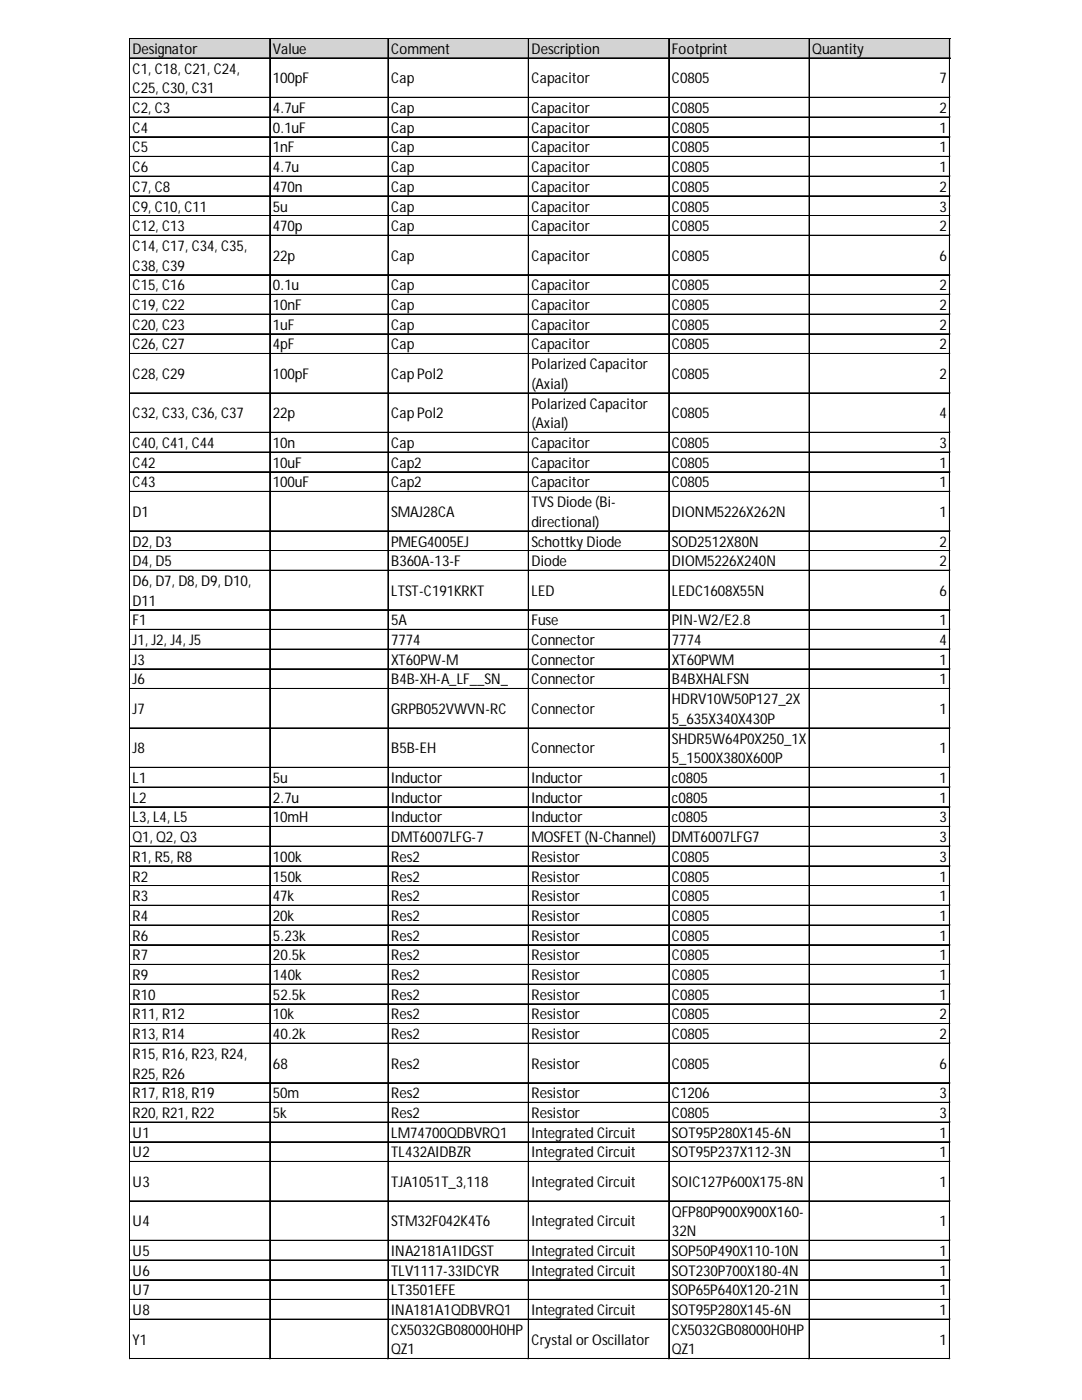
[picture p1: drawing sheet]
<svg xmlns="http://www.w3.org/2000/svg" width="216mm" height="279mm" viewBox="0 0 216 279" stroke-linecap="round" stroke-linejoin="round" font-family="sans-serif">
<defs><g id="words">
<g font-size="2.9">
<text x="26.5" y="10.7">Designator</text>
<text x="54.5" y="10.7">Value</text>
<text x="78.1" y="10.7">Comment</text>
<text x="106.1" y="10.7">Description</text>
<text x="134.1" y="10.7">Footprint</text>
<text x="162.1" y="10.7">Quantity</text>
<text x="26.5" y="14.7">C1, C18, C21, C24,</text>
<text x="54.5" y="16.6">100pF</text>
<text x="78.1" y="16.6">Cap</text>
<text x="106.1" y="16.6">Capacitor</text>
<text x="134.1" y="16.6">C0805</text>
<text x="187.5" y="16.6">7</text>
<text x="26.5" y="18.6">C25, C30, C31</text>
<text x="26.5" y="22.5">C2, C3</text>
<text x="54.5" y="22.5">4.7uF</text>
<text x="78.1" y="22.5">Cap</text>
<text x="106.1" y="22.5">Capacitor</text>
<text x="134.1" y="22.5">C0805</text>
<text x="187.5" y="22.5">2</text>
<text x="26.5" y="26.5">C4</text>
<text x="54.5" y="26.5">0.1uF</text>
<text x="78.1" y="26.5">Cap</text>
<text x="106.1" y="26.5">Capacitor</text>
<text x="134.1" y="26.5">C0805</text>
<text x="187.5" y="26.5">1</text>
<text x="26.5" y="30.4">C5</text>
<text x="26.5" y="34.3">C6</text>
<text x="54.5" y="30.4">1nF</text>
<text x="54.5" y="34.3">4.7u</text>
<text x="78.1" y="30.4">Cap</text>
<text x="78.1" y="34.3">Cap</text>
<text x="106.1" y="30.4">Capacitor</text>
<text x="106.1" y="34.3">Capacitor</text>
<text x="134.1" y="30.4">C0805</text>
<text x="134.1" y="34.3">C0805</text>
<text x="187.5" y="30.4">1</text>
<text x="187.5" y="34.3">1</text>
<text x="26.5" y="38.3">C7, C8</text>
<text x="54.5" y="38.3">470n</text>
<text x="78.1" y="38.3">Cap</text>
<text x="106.1" y="38.3">Capacitor</text>
<text x="134.1" y="38.3">C0805</text>
<text x="187.5" y="38.3">2</text>
<text x="26.5" y="42.2">C9, C10, C11</text>
<text x="26.5" y="46.1">C12, C13</text>
<text x="54.5" y="42.2">5u</text>
<text x="54.5" y="46.1">470p</text>
<text x="78.1" y="42.2">Cap</text>
<text x="78.1" y="46.1">Cap</text>
<text x="106.1" y="42.2">Capacitor</text>
<text x="106.1" y="46.1">Capacitor</text>
<text x="134.1" y="42.2">C0805</text>
<text x="134.1" y="46.1">C0805</text>
<text x="187.5" y="42.2">3</text>
<text x="187.5" y="46.1">2</text>
<text x="26.5" y="50.1">C14, C17, C34, C35,</text>
<text x="54.5" y="52">22p</text>
<text x="78.1" y="52">Cap</text>
<text x="106.1" y="52">Capacitor</text>
<text x="134.1" y="52">C0805</text>
<text x="187.5" y="52">6</text>
<text x="26.5" y="54">C38, C39</text>
<text x="26.5" y="57.9">C15, C16</text>
<text x="54.5" y="57.9">0.1u</text>
<text x="78.1" y="57.9">Cap</text>
<text x="106.1" y="57.9">Capacitor</text>
<text x="134.1" y="57.9">C0805</text>
<text x="187.5" y="57.9">2</text>
<text x="26.5" y="61.9">C19, C22</text>
<text x="26.5" y="65.8">C20, C23</text>
<text x="54.5" y="61.9">10nF</text>
<text x="54.5" y="65.8">1uF</text>
<text x="78.1" y="61.9">Cap</text>
<text x="78.1" y="65.8">Cap</text>
<text x="106.1" y="61.9">Capacitor</text>
<text x="106.1" y="65.8">Capacitor</text>
<text x="134.1" y="61.9">C0805</text>
<text x="134.1" y="65.8">C0805</text>
<text x="187.5" y="61.9">2</text>
<text x="187.5" y="65.8">2</text>
<text x="26.5" y="69.7">C26, C27</text>
<text x="54.5" y="69.7">4pF</text>
<text x="78.1" y="69.7">Cap</text>
<text x="106.1" y="69.7">Capacitor</text>
<text x="134.1" y="69.7">C0805</text>
<text x="187.5" y="69.7">2</text>
<text x="26.5" y="75.6">C28, C29</text>
<text x="54.5" y="75.6">100pF</text>
<text x="78.1" y="75.6">Cap Pol2</text>
<text x="106.1" y="73.7">Polarized Capacitor</text>
<text x="106.1" y="77.6">(Axial)</text>
<text x="134.1" y="75.6">C0805</text>
<text x="187.5" y="75.6">2</text>
<text x="26.5" y="83.5">C32, C33, C36, C37</text>
<text x="54.5" y="83.5">22p</text>
<text x="78.1" y="83.5">Cap Pol2</text>
<text x="106.1" y="81.5">Polarized Capacitor</text>
<text x="134.1" y="83.5">C0805</text>
<text x="187.5" y="83.5">4</text>
<text x="26.5" y="89.4">C40, C41, C44</text>
<text x="54.5" y="89.4">10n</text>
<text x="78.1" y="89.4">Cap</text>
<text x="106.1" y="85.5">(Axial)</text>
<text x="106.1" y="89.4">Capacitor</text>
<text x="134.1" y="89.4">C0805</text>
<text x="187.5" y="89.4">3</text>
<text x="26.5" y="93.3">C42</text>
<text x="54.5" y="93.3">10uF</text>
<text x="78.1" y="93.3">Cap2</text>
<text x="106.1" y="93.3">Capacitor</text>
<text x="134.1" y="93.3">C0805</text>
<text x="187.5" y="93.3">1</text>
<text x="26.5" y="97.3">C43</text>
<text x="54.5" y="97.3">100uF</text>
<text x="78.1" y="97.3">Cap2</text>
<text x="106.1" y="97.3">Capacitor</text>
<text x="106.1" y="101.2">TVSDiode (Bi-</text>
<text x="134.1" y="97.3">C0805</text>
<text x="187.5" y="97.3">1</text>
<text x="26.5" y="103.2">D1</text>
<text x="78.1" y="103.2">SMAJ28CA</text>
<text x="106.1" y="105.1">directional)</text>
<text x="134.1" y="103.2">DIONM5226X262N</text>
<text x="187.5" y="103.2">1</text>
<text x="26.5" y="109.1">D2, D3</text>
<text x="26.5" y="113">D4, D5</text>
<text x="78.1" y="109.1">PMEG4005EJ</text>
<text x="78.1" y="113">B360A-13-F</text>
<text x="106.1" y="109.1">Schottky Diode</text>
<text x="106.1" y="113">Diode</text>
<text x="134.1" y="109.1">SOD2512X80N</text>
<text x="134.1" y="113">DIOM5226X240N</text>
<text x="187.5" y="109.1">2</text>
<text x="187.5" y="113">2</text>
<text x="26.5" y="116.9">D6, D7, D8, D9, D10,</text>
<text x="78.1" y="118.9">LTST-C191KRKT</text>
<text x="106.1" y="118.9">LED</text>
<text x="134.1" y="118.9">LEDC1608X55N</text>
<text x="187.5" y="118.9">6</text>
<text x="26.5" y="120.9">D11</text>
<text x="26.5" y="124.8">F1</text>
<text x="78.1" y="124.8">5A</text>
<text x="106.1" y="124.8">Fuse</text>
<text x="134.1" y="124.8">PIN-W2/E2.8</text>
<text x="187.5" y="124.8">1</text>
<text x="26.5" y="128.7">J1, J2, J4, J5</text>
<text x="78.1" y="128.7">7774</text>
<text x="106.1" y="128.7">Connector</text>
<text x="134.1" y="128.7">7774</text>
<text x="187.5" y="128.7">4</text>
<text x="26.5" y="132.7">J3</text>
<text x="26.5" y="136.6">J6</text>
<text x="78.1" y="132.7">XT60PW-M</text>
<text x="78.1" y="136.6">B4B-XH-A_LF__SN_</text>
<text x="106.1" y="132.7">Connector</text>
<text x="106.1" y="136.6">Connector</text>
<text x="134.1" y="132.7">XT60PWM</text>
<text x="134.1" y="136.6">B4BXHALFSN</text>
<text x="187.5" y="132.7">1</text>
<text x="187.5" y="136.6">1</text>
<text x="26.5" y="142.5">J7</text>
<text x="78.1" y="142.5">GRPB052VWVN-RC</text>
<text x="106.1" y="142.5">Connector</text>
<text x="134.1" y="140.5">HDRV10W50P127_2X</text>
<text x="187.5" y="142.5">1</text>
<text x="134.1" y="144.5">5_635X340X430P</text>
<text x="134.1" y="148.4">SHDR5W64P0X250_1X</text>
<text x="26.5" y="150.4">J8</text>
<text x="78.1" y="150.4">B5B-EH</text>
<text x="106.1" y="150.4">Connector</text>
<text x="134.1" y="152.3">5_1500X380X600P</text>
<text x="187.5" y="150.4">1</text>
<text x="26.5" y="156.3">L1</text>
<text x="26.5" y="160.2">L2</text>
<text x="54.5" y="156.3">5u</text>
<text x="54.5" y="160.2">2.7u</text>
<text x="78.1" y="156.3">Inductor</text>
<text x="78.1" y="160.2">Inductor</text>
<text x="106.1" y="156.3">Inductor</text>
<text x="106.1" y="160.2">Inductor</text>
<text x="134.1" y="156.3">c0805</text>
<text x="134.1" y="160.2">c0805</text>
<text x="187.5" y="156.3">1</text>
<text x="187.5" y="160.2">1</text>
<text x="26.5" y="164.1">L3, L4, L5</text>
<text x="54.5" y="164.1">10mH</text>
<text x="78.1" y="164.1">Inductor</text>
<text x="106.1" y="164.1">Inductor</text>
<text x="134.1" y="164.1">c0805</text>
<text x="187.5" y="164.1">3</text>
<text x="26.5" y="168.1">Q1, Q2, Q3</text>
<text x="26.5" y="172">R1, R5, R8</text>
<text x="54.5" y="172">100k</text>
<text x="78.1" y="168.1">DMT6007LFG-7</text>
<text x="78.1" y="172">Res2</text>
<text x="106.1" y="168.1">MOSFET (N-Channel)</text>
<text x="106.1" y="172">Resistor</text>
<text x="134.1" y="168.1">DMT6007LFG7</text>
<text x="134.1" y="172">C0805</text>
<text x="187.5" y="168.1">3</text>
<text x="187.5" y="172">3</text>
<text x="26.5" y="175.9">R2</text>
<text x="26.5" y="179.9">R3</text>
<text x="54.5" y="175.9">150k</text>
<text x="54.5" y="179.9">47k</text>
<text x="78.1" y="175.9">Res2</text>
<text x="78.1" y="179.9">Res2</text>
<text x="106.1" y="175.9">Resistor</text>
<text x="106.1" y="179.9">Resistor</text>
<text x="134.1" y="175.9">C0805</text>
<text x="134.1" y="179.9">C0805</text>
<text x="187.5" y="175.9">1</text>
<text x="187.5" y="179.9">1</text>
<text x="26.5" y="183.8">R4</text>
<text x="54.5" y="183.8">20k</text>
<text x="78.1" y="183.8">Res2</text>
<text x="106.1" y="183.8">Resistor</text>
<text x="134.1" y="183.8">C0805</text>
<text x="187.5" y="183.8">1</text>
<text x="26.5" y="187.7">R6</text>
<text x="26.5" y="191.7">R7</text>
<text x="54.5" y="187.7">5.23k</text>
<text x="54.5" y="191.7">20.5k</text>
<text x="78.1" y="187.7">Res2</text>
<text x="78.1" y="191.7">Res2</text>
<text x="106.1" y="187.7">Resistor</text>
<text x="106.1" y="191.7">Resistor</text>
<text x="134.1" y="187.7">C0805</text>
<text x="134.1" y="191.7">C0805</text>
<text x="187.5" y="187.7">1</text>
<text x="187.5" y="191.7">1</text>
<text x="26.5" y="195.6">R9</text>
<text x="54.5" y="195.6">140k</text>
<text x="78.1" y="195.6">Res2</text>
<text x="106.1" y="195.6">Resistor</text>
<text x="134.1" y="195.6">C0805</text>
<text x="187.5" y="195.6">1</text>
<text x="26.5" y="199.5">R10</text>
<text x="26.5" y="203.5">R11, R12</text>
<text x="54.5" y="199.5">52.5k</text>
<text x="54.5" y="203.5">10k</text>
<text x="78.1" y="199.5">Res2</text>
<text x="78.1" y="203.5">Res2</text>
<text x="106.1" y="199.5">Resistor</text>
<text x="106.1" y="203.5">Resistor</text>
<text x="134.1" y="199.5">C0805</text>
<text x="134.1" y="203.5">C0805</text>
<text x="187.5" y="199.5">1</text>
<text x="187.5" y="203.5">2</text>
<text x="26.5" y="207.4">R13, R14</text>
<text x="54.5" y="207.4">40.2k</text>
<text x="78.1" y="207.4">Res2</text>
<text x="106.1" y="207.4">Resistor</text>
<text x="134.1" y="207.4">C0805</text>
<text x="187.5" y="207.4">2</text>
<text x="26.5" y="211.3">R15, R16, R23, R24,</text>
<text x="26.5" y="215.3">R25, R26</text>
<text x="54.5" y="213.3">68</text>
<text x="78.1" y="213.3">Res2</text>
<text x="106.1" y="213.3">Resistor</text>
<text x="134.1" y="213.3">C0805</text>
<text x="187.5" y="213.3">6</text>
<text x="26.5" y="219.2">R17, R18, R19</text>
<text x="54.5" y="219.2">50m</text>
<text x="78.1" y="219.2">Res2</text>
<text x="106.1" y="219.2">Resistor</text>
<text x="134.1" y="219.2">C1206</text>
<text x="187.5" y="219.2">3</text>
<text x="26.5" y="223.1">R20, R21, R22</text>
<text x="26.5" y="227.1">U1</text>
<text x="54.5" y="223.1">5k</text>
<text x="78.1" y="223.1">Res2</text>
<text x="78.1" y="227.1">LM74700QDBVRQ1</text>
<text x="106.1" y="223.1">Resistor</text>
<text x="106.1" y="227.1">Integrated Circuit</text>
<text x="134.1" y="223.1">C0805</text>
<text x="134.1" y="227.1">SOT95P280X145-6N</text>
<text x="187.5" y="223.1">3</text>
<text x="187.5" y="227.1">1</text>
<text x="26.5" y="231">U2</text>
<text x="78.1" y="231">TL432AIDBZR</text>
<text x="106.1" y="231">Integrated Circuit</text>
<text x="134.1" y="231">SOT95P237X112-3N</text>
<text x="187.5" y="231">1</text>
<text x="26.5" y="236.9">U3</text>
<text x="78.1" y="236.9">TJA1051T_3,118</text>
<text x="106.1" y="236.9">Integrated Circuit</text>
<text x="134.1" y="236.9">SOIC127P600X175-8N</text>
<text x="187.5" y="236.9">1</text>
<text x="26.5" y="244.8">U4</text>
<text x="78.1" y="244.8">STM32F042K4T6</text>
<text x="106.1" y="244.8">Integrated Circuit</text>
<text x="134.1" y="242.8">QFP80P900X900X160-</text>
<text x="187.5" y="244.8">1</text>
<text x="26.5" y="250.7">U5</text>
<text x="78.1" y="250.7">INA2181A1IDGST</text>
<text x="106.1" y="250.7">Integrated Circuit</text>
<text x="134.1" y="246.7">32N</text>
<text x="134.1" y="250.7">SOP50P490X110-10N</text>
<text x="187.5" y="250.7">1</text>
<text x="26.5" y="254.6">U6</text>
<text x="78.1" y="254.6">TLV1117-33IDCYR</text>
<text x="106.1" y="254.6">Integrated Circuit</text>
<text x="134.1" y="254.6">SOT230P700X180-4N</text>
<text x="187.5" y="254.6">1</text>
<text x="26.5" y="258.5">U7</text>
<text x="26.5" y="262.5">U8</text>
<text x="78.1" y="258.5">LT3501EFE</text>
<text x="78.1" y="262.5">INA181A1QDBVRQ1</text>
<text x="106.1" y="262.5">Integrated Circuit</text>
<text x="134.1" y="258.5">SOP65P640X120-21N</text>
<text x="134.1" y="262.5">SOT95P280X145-6N</text>
<text x="187.5" y="258.5">1</text>
<text x="187.5" y="262.5">1</text>
<text x="26.5" y="268.4">Y1</text>
<text x="78.1" y="266.4">CX5032GB08000H0HP</text>
<text x="106.1" y="268.4">Crystal orOscillator</text>
<text x="134.1" y="266.4">CX5032GB08000H0HP</text>
<text x="187.5" y="268.4">1</text>
<text x="78.1" y="270.3">QZ1</text>
<text x="134.1" y="270.3">QZ1</text>
</g>
</g></defs>
<path d="M25.9 7.7h163.8v4h-163.8z" fill="#d3d3d3"/>
<g fill="none" stroke="#000" stroke-width=".2">
<path d="M25.8 7.6v263.7M25.9 7.6v263.7M26 7.6h163.6M26 7.7h163.6M26 11.5h163.6M26 11.6h163.6M26 19.4h163.6M26 19.5h163.6M53.8 7.8v263.5M53.9 7.8v263.5M77.4 7.8v263.5M77.5 7.8v263.5"/>
<path d="M105.4 7.8v263.5M105.5 7.8v263.5M133.4 7.8v263.5M133.5 7.8v263.5M161.4 7.8v263.5M161.5 7.8v263.5M189.4 7.8v263.5M189.5 7.8v263.5M26 23.3h163.6M26 23.4h163.6M26 27.3h163.6M26 27.4h163.6"/>
<path d="M26 31.2h163.6M26 31.3h163.6M26 35.1h163.6M26 35.2h163.6M26 39.1h163.6M26 39.2h163.6M26 43h163.6M26 43.1h163.6M26 46.9h163.6M26 47h163.6M26 54.8h163.6M26 54.9h163.6"/>
<path d="M26 58.7h163.6M26 58.8h163.6M26 62.7h163.6M26 62.8h163.6M26 66.6h163.6M26 66.7h163.6M26 70.5h163.6M26 70.6h163.6M26 78.4h163.6M26 78.5h163.6M26 86.3h163.6M26 86.4h163.6"/>
<path d="M26 90.2h163.6M26 90.3h163.6M26 94.1h163.6M26 94.2h163.6M26 98.1h163.6M26 105.9h163.6M26 106h163.6M26 109.9h163.6M26 113.8h163.6M26 113.9h163.6M26 121.7h163.6M26 125.6h163.6"/>
<path d="M26 125.7h163.6M26 129.5h163.6M26 129.6h163.6M26 133.5h163.6M26 137.4h163.6M26 137.5h163.6M26 145.3h163.6M26 153.1h163.6M26 153.2h163.6M26 157.1h163.6M26 161h163.6M26 161.1h163.6"/>
<path d="M26 164.9h163.6M26 165h163.6M26 168.9h163.6M26 172.8h163.6M26 172.9h163.6M26 176.7h163.6M26 176.8h163.6M26 180.7h163.6M26 184.6h163.6M26 184.7h163.6M26 188.5h163.6M26 188.6h163.6"/>
<path d="M26 192.5h163.6M26 196.4h163.6M26 196.5h163.6M26 200.3h163.6M26 200.4h163.6M26 204.3h163.6M26 208.2h163.6M26 208.3h163.6M26 216.1h163.6M26 220h163.6M26 220.1h163.6M26 223.9h163.6"/>
<path d="M26 224h163.6M26 227.9h163.6M26 231.8h163.6M26 231.9h163.6M26 239.7h163.6M26 247.5h163.6M26 247.6h163.6M26 251.5h163.6M26 255.4h163.6M26 255.5h163.6M26 259.3h163.6M26 259.4h163.6"/>
<path d="M26 263.2h163.6M26 263.3h163.6M26 271.1h163.6M26 271.2h163.6"/>
</g>
<path d="M25.8 271.3h.1" fill="none" stroke="#d4d4d4" stroke-width=".2"/>
<path d="M25.8 271.3h.2z" fill="#d4d4d4"/>
<path d="M53.8 271.3h.1" fill="none" stroke="#d4d4d4" stroke-width=".2"/>
<path d="M53.8 271.3h.2z" fill="#d4d4d4"/>
<path d="M77.4 271.3h.1" fill="none" stroke="#d4d4d4" stroke-width=".2"/>
<path d="M77.4 271.3h.2z" fill="#d4d4d4"/>
<path d="M105.4 271.3h.1" fill="none" stroke="#d4d4d4" stroke-width=".2"/>
<path d="M105.4 271.3h.2z" fill="#d4d4d4"/>
<path d="M133.4 271.3h.1" fill="none" stroke="#d4d4d4" stroke-width=".2"/>
<path d="M133.4 271.3h.2z" fill="#d4d4d4"/>
<path d="M161.4 271.3h.1" fill="none" stroke="#d4d4d4" stroke-width=".2"/>
<path d="M161.4 271.3h.2z" fill="#d4d4d4"/>
<path d="M189.4 271.3h.1" fill="none" stroke="#d4d4d4" stroke-width=".2"/>
<path d="M189.4 271.3h.2z" fill="#d4d4d4"/>
<path d="M189.6 19.4h.1" fill="none" stroke="#d4d4d4" stroke-width=".2"/>
<path d="M189.6 19.4l.1 .2z" fill="#d4d4d4"/>
<path d="M189.6 23.3h.1" fill="none" stroke="#d4d4d4" stroke-width=".2"/>
<path d="M189.6 23.3l.1 .2z" fill="#d4d4d4"/>
<path d="M189.6 27.3h.1" fill="none" stroke="#d4d4d4" stroke-width=".2"/>
<path d="M189.6 27.3l.1 .1z" fill="#d4d4d4"/>
<path d="M189.6 31.2h.1" fill="none" stroke="#d4d4d4" stroke-width=".2"/>
<path d="M189.6 31.2l.1 .2z" fill="#d4d4d4"/>
<path d="M189.6 35.1h.1" fill="none" stroke="#d4d4d4" stroke-width=".2"/>
<path d="M189.6 35.1l.1 .2z" fill="#d4d4d4"/>
<path d="M189.6 39.1h.1" fill="none" stroke="#d4d4d4" stroke-width=".2"/>
<path d="M189.6 39.1l.1 .1z" fill="#d4d4d4"/>
<path d="M189.6 43h.1" fill="none" stroke="#d4d4d4" stroke-width=".2"/>
<path d="M189.6 43l.1 .2z" fill="#d4d4d4"/>
<path d="M189.6 46.9h.1" fill="none" stroke="#d4d4d4" stroke-width=".2"/>
<path d="M189.6 46.9l.1 .2z" fill="#d4d4d4"/>
<path d="M189.6 54.8h.1" fill="none" stroke="#d4d4d4" stroke-width=".2"/>
<path d="M189.6 54.8l.1 .2z" fill="#d4d4d4"/>
<path d="M189.6 58.7h.1" fill="none" stroke="#d4d4d4" stroke-width=".2"/>
<path d="M189.6 58.7l.1 .2z" fill="#d4d4d4"/>
<path d="M189.6 62.7h.1" fill="none" stroke="#d4d4d4" stroke-width=".2"/>
<path d="M189.6 62.7l.1 .1z" fill="#d4d4d4"/>
<path d="M189.6 66.6h.1" fill="none" stroke="#d4d4d4" stroke-width=".2"/>
<path d="M189.6 66.6l.1 .2z" fill="#d4d4d4"/>
<path d="M189.6 70.5h.1" fill="none" stroke="#d4d4d4" stroke-width=".2"/>
<path d="M189.6 70.5l.1 .2z" fill="#d4d4d4"/>
<path d="M189.6 78.4h.1" fill="none" stroke="#d4d4d4" stroke-width=".2"/>
<path d="M189.6 78.4l.1 .2z" fill="#d4d4d4"/>
<path d="M189.6 86.3h.1" fill="none" stroke="#d4d4d4" stroke-width=".2"/>
<path d="M189.6 86.3l.1 .1z" fill="#d4d4d4"/>
<path d="M189.6 90.2h.1" fill="none" stroke="#d4d4d4" stroke-width=".2"/>
<path d="M189.6 90.2l.1 .2z" fill="#d4d4d4"/>
<path d="M189.6 94.1h.1" fill="none" stroke="#d4d4d4" stroke-width=".2"/>
<path d="M189.6 94.1l.1 .2z" fill="#d4d4d4"/>
<path d="M189.6 98.1h.1" fill="none" stroke="#d4d4d4" stroke-width=".2"/>
<path d="M189.6 98.1l.1 .1z" fill="#d4d4d4"/>
<path d="M189.6 105.9h.1" fill="none" stroke="#d4d4d4" stroke-width=".2"/>
<path d="M189.6 105.9l.1 .2z" fill="#d4d4d4"/>
<path d="M189.6 109.9h.1" fill="none" stroke="#d4d4d4" stroke-width=".2"/>
<path d="M189.6 109.9l.1 .1z" fill="#d4d4d4"/>
<path d="M189.6 113.8h.1" fill="none" stroke="#d4d4d4" stroke-width=".2"/>
<path d="M189.6 113.8l.1 .2z" fill="#d4d4d4"/>
<path d="M189.6 121.7h.1" fill="none" stroke="#d4d4d4" stroke-width=".2"/>
<path d="M189.6 121.7l.1 .1z" fill="#d4d4d4"/>
<path d="M189.6 125.6h.1" fill="none" stroke="#d4d4d4" stroke-width=".2"/>
<path d="M189.6 125.6l.1 .2z" fill="#d4d4d4"/>
<path d="M189.6 129.5h.1" fill="none" stroke="#d4d4d4" stroke-width=".2"/>
<path d="M189.6 129.5l.1 .2z" fill="#d4d4d4"/>
<path d="M189.6 133.5h.1" fill="none" stroke="#d4d4d4" stroke-width=".2"/>
<path d="M189.6 133.5l.1 .1z" fill="#d4d4d4"/>
<path d="M189.6 137.4h.1" fill="none" stroke="#d4d4d4" stroke-width=".2"/>
<path d="M189.6 137.4l.1 .2z" fill="#d4d4d4"/>
<path d="M189.6 145.3h.1" fill="none" stroke="#d4d4d4" stroke-width=".2"/>
<path d="M189.6 145.3l.1 .1z" fill="#d4d4d4"/>
<path d="M189.6 153.1h.1" fill="none" stroke="#d4d4d4" stroke-width=".2"/>
<path d="M189.6 153.1l.1 .2z" fill="#d4d4d4"/>
<path d="M189.6 157.1h.1" fill="none" stroke="#d4d4d4" stroke-width=".2"/>
<path d="M189.6 157.1l.1 .1z" fill="#d4d4d4"/>
<path d="M189.6 161h.1" fill="none" stroke="#d4d4d4" stroke-width=".2"/>
<path d="M189.6 161l.1 .2z" fill="#d4d4d4"/>
<path d="M189.6 164.9h.1" fill="none" stroke="#d4d4d4" stroke-width=".2"/>
<path d="M189.6 164.9l.1 .2z" fill="#d4d4d4"/>
<path d="M189.6 168.9h.1" fill="none" stroke="#d4d4d4" stroke-width=".2"/>
<path d="M189.6 168.9l.1 .1z" fill="#d4d4d4"/>
<path d="M189.6 172.8h.1" fill="none" stroke="#d4d4d4" stroke-width=".2"/>
<path d="M189.6 172.8l.1 .2z" fill="#d4d4d4"/>
<path d="M189.6 176.7h.1" fill="none" stroke="#d4d4d4" stroke-width=".2"/>
<path d="M189.6 176.7l.1 .2z" fill="#d4d4d4"/>
<path d="M189.6 180.7h.1" fill="none" stroke="#d4d4d4" stroke-width=".2"/>
<path d="M189.6 180.7l.1 .1z" fill="#d4d4d4"/>
<path d="M189.6 184.6h.1" fill="none" stroke="#d4d4d4" stroke-width=".2"/>
<path d="M189.6 184.6l.1 .2z" fill="#d4d4d4"/>
<path d="M189.6 188.5h.1" fill="none" stroke="#d4d4d4" stroke-width=".2"/>
<path d="M189.6 188.5l.1 .2z" fill="#d4d4d4"/>
<path d="M189.6 192.5h.1" fill="none" stroke="#d4d4d4" stroke-width=".2"/>
<path d="M189.6 192.5l.1 .1z" fill="#d4d4d4"/>
<path d="M189.6 196.4h.1" fill="none" stroke="#d4d4d4" stroke-width=".2"/>
<path d="M189.6 196.4l.1 .2z" fill="#d4d4d4"/>
<path d="M189.6 200.3h.1" fill="none" stroke="#d4d4d4" stroke-width=".2"/>
<path d="M189.6 200.3l.1 .2z" fill="#d4d4d4"/>
<path d="M189.6 204.3h.1" fill="none" stroke="#d4d4d4" stroke-width=".2"/>
<path d="M189.6 204.3l.1 .1z" fill="#d4d4d4"/>
<path d="M189.6 208.2h.1" fill="none" stroke="#d4d4d4" stroke-width=".2"/>
<path d="M189.6 208.2l.1 .2z" fill="#d4d4d4"/>
<path d="M189.6 216.1h.1" fill="none" stroke="#d4d4d4" stroke-width=".2"/>
<path d="M189.6 216.1l.1 .1z" fill="#d4d4d4"/>
<path d="M189.6 220h.1" fill="none" stroke="#d4d4d4" stroke-width=".2"/>
<path d="M189.6 220l.1 .2z" fill="#d4d4d4"/>
<path d="M189.6 223.9h.1" fill="none" stroke="#d4d4d4" stroke-width=".2"/>
<path d="M189.6 223.9l.1 .2z" fill="#d4d4d4"/>
<path d="M189.6 227.9h.1" fill="none" stroke="#d4d4d4" stroke-width=".2"/>
<path d="M189.6 227.9l.1 .1z" fill="#d4d4d4"/>
<path d="M189.6 231.8h.1" fill="none" stroke="#d4d4d4" stroke-width=".2"/>
<path d="M189.6 231.8l.1 .2z" fill="#d4d4d4"/>
<path d="M189.6 239.7h.1" fill="none" stroke="#d4d4d4" stroke-width=".2"/>
<path d="M189.6 239.7l.1 .1z" fill="#d4d4d4"/>
<path d="M189.6 247.5h.1" fill="none" stroke="#d4d4d4" stroke-width=".2"/>
<path d="M189.6 247.5l.1 .2z" fill="#d4d4d4"/>
<path d="M189.6 251.5h.1" fill="none" stroke="#d4d4d4" stroke-width=".2"/>
<path d="M189.6 251.5l.1 .1z" fill="#d4d4d4"/>
<path d="M189.6 255.4h.1" fill="none" stroke="#d4d4d4" stroke-width=".2"/>
<path d="M189.6 255.4l.1 .1z" fill="#d4d4d4"/>
<path d="M189.6 259.3h.1" fill="none" stroke="#d4d4d4" stroke-width=".2"/>
<path d="M189.6 259.3l.1 .2z" fill="#d4d4d4"/>
<path d="M189.6 263.2h.1" fill="none" stroke="#d4d4d4" stroke-width=".2"/>
<path d="M189.6 263.2l.1 .2z" fill="#d4d4d4"/>
<path d="M189.6 271.1h.1" fill="none" stroke="#d4d4d4" stroke-width=".2"/>
<path d="M189.6 271.1l.1 .2z" fill="#d4d4d4"/>
<use href="#words"/>
</svg>
